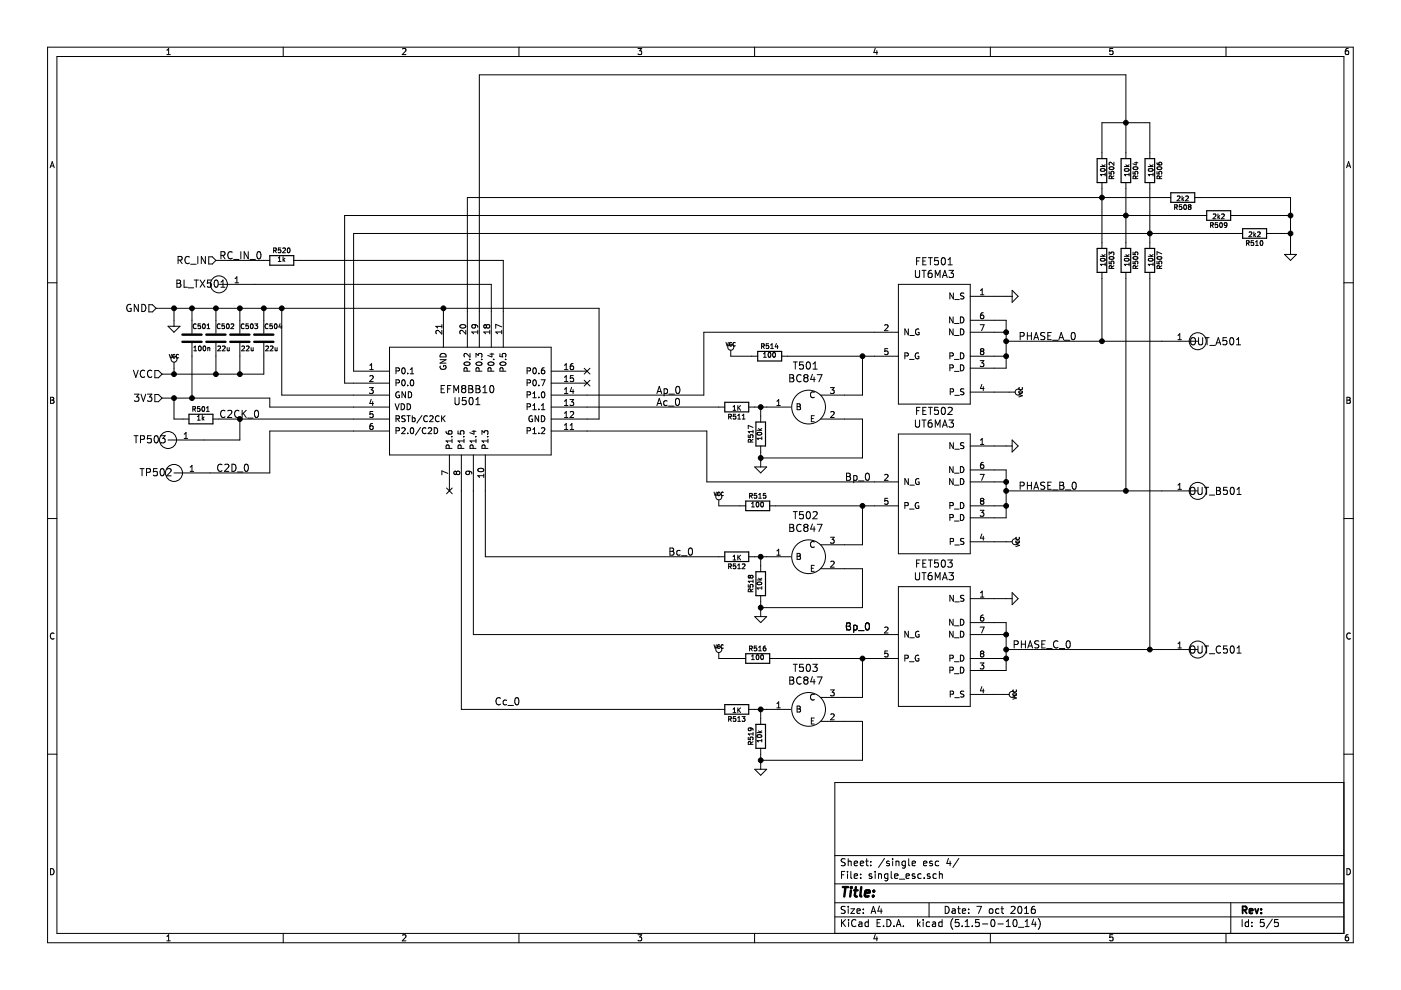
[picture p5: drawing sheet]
<svg xmlns="http://www.w3.org/2000/svg" width="297mm" height="210mm" viewBox="0 0 297 210" stroke-linecap="round" stroke-linejoin="round" font-family="sans-serif">
<path d="M.1 0h297v209.9h-297z" fill-rule="evenodd" fill="#fff" stroke="#fff" stroke-width=".21"/>
<g fill="none" stroke="#000" stroke-width=".21">
<path d="M10.1 10h276.8v189.9h-276.8zM12.1 12h272.8v185.9h-272.8zM35.4 11.6h.7M35.4 10.6l.4-.3v1.3M60 10v2M85.3 10.4l.5-.1 .3 .3-.8 1h.8M110 10v2M135.3 10.3h.8l-.5 .5 .4 .1v.5l-.2 .2-.5-.2M160 10v2M185.6 10.2l-.3 .9h.8M185.9 10.7v.9M210 10v2"/>
<path d="M235.9 10.3h-.6v.6l.6-.1v.6l-.1 .2-.5-.2M259.9 10v2M285.9 10.3h-.4l-.2 .3-.1 .7 .3 .3 .4-.2v-.6h-.4l-.3 .2M10.6 35.6l.5-1.3 .4 1.3M10.7 35.2h.7M233.3 35.3h1M233.4 35.8a.5 .5 0 0 1 .5-.1 .5 .5 0 0 1 .4 .5 .59 .59 0 0 1-1-.2zM233.6 33.6v-7.6h10.2v7.6M233.6 38.7v14M233.6 34.9l.4 .4M234.3 36.7v.6M234.3 37h-1l.3 .3"/>
<path d="M234.3 34.9l-.4 .3M235.2 36.4v.5h.4v-.5h.5v.5M235.2 35.5a.5 .5 0 0 1 .6-.2 .5 .5 0 0 1 .3 .5 .59 .59 0 0 1-.9-.2zM235.7 37.9l-.1-.5-.4-.1v.6h1M236.2 34.4v.6l-.8-.6-.2 .2v.4M236.2 37.3l-.5 .3M238.4 35.3h1M238.5 35.8a.5 .5 0 0 1 .5-.1 .5 .5 0 0 1 .3 .5 .59 .59 0 0 1-.9-.2zM238.7 33.6v-17.7h-137.1v57.7M238.7 38.7v14M238.7 34.9l.4 .4M239.4 36.7v.6"/>
<path d="M239.4 37h-1l.3 .3M239.4 34.9l-.4 .3M240.2 36.4v.5h.5v-.5h.4v.5M240.3 35.5a.5 .5 0 0 1 .6-.2 .5 .5 0 0 1 .3 .5 .59 .59 0 0 1-1-.2zM240.6 34.5h.6M240.8 37.9l-.1-.5-.4-.1-.1 .6h1M240.9 34.3v.7l-.7-.3M241.2 37.3l-.4 .3M243.5 35.3h1M243.5 35.8a.5 .5 0 0 1 .6-.1 .5 .5 0 0 1 .3 .5 .59 .59 0 0 1-.9-.2zM243.8 38.7v14M243.8 34.9l.4 .4"/>
<path d="M244.5 36.7v.6M244.5 37h-1l.2 .3M244.5 34.9l-.4 .3M245.3 34.5a.4 .4 0 0 0 .4 .5l.6-.1-.1-.5-.5 .1v.3l.2 .2M245.3 36.4v.5h.5l-.1-.5h.5v.5M245.4 35.5a.5 .5 0 0 1 .6-.2 .5 .5 0 0 1 .3 .5 .59 .59 0 0 1-1-.2zM245.8 37.9v-.5l-.4-.1-.1 .6h1M246.3 37.3l-.5 .3M285.5 35.6l.4-1.3 .5 1.3M285.6 35.2h.6M10.1 60h2M37.5 59.4h.5l.3 .3-.3 .4 .3 .1 .1 .4-.3 .3h-.6z"/>
<path d="M37.8 55.2l.7-.1 .1-.2-.1-.4-.7-.1v1.5M38.1 55.2l.5 .7M39 59.4v1.5h.7M40.1 54.5a.73 .73 0 0 0-1 .5 .73 .73 0 0 0 .8 .9l.2-.2M40.4 56h1.2M41.2 59.4h.9M41.6 59.4v1.5M41.9 54.4v1.5M42.4 59.4l1 1.5M43.4 59.4l-1 1.5M43.5 54.4v1.5l-.8-1.5v1.5M44.3 54.5h.7l.8 .7-.8 .8h-.7z"/>
<path d="M44.7 59.4h-.7v.7l.7-.1 .1 .2-.1 .5-.2 .2-.5-.2M45.6 59.5l.2-.1a.83 .83 0 0 1 .6 .6 .83 .83 0 0 1-.3 .8l-.2 .1a.84 .84 0 0 1-.3-1.4zM45.8 55.2h11.4M46.8 59.8l.5-.4v1.5M46.8 54.1h.8l.1-.2-.1-.4-.8-.1v1.5M47.2 54.1l.5 .8M49.2 53.5a.73 .73 0 0 0-1 .5 .73 .73 0 0 0 .8 .9l.2-.2M49.5 55h1.2M49.8 60h.8M49.8 59l.4-.3v1.3M51.1 53.4v1.5M52.6 53.4v1.5l-.8-1.5v1.5"/>
<path d="M53 55h1.2M54.6 53.5l.2-.1a.81 .81 0 0 1 .5 .7 .81 .81 0 0 1-.5 .8l-.3-.6zM58 53.1h.5v-.5h-.5v1M58.2 53.1l.4 .5M59 55.4h.6M59 54.7l.3-.3v1M59.5 52.6h-.5v.5l.5-.1v.5h-.5M59.9 52.6h.4l.2 .3-.6 .7h.6M60 54.4v1M60.1 55l.3 .4M60.4 54.8l-.4 .3M61 52.6h.2a.49 .49 0 0 1 .3 .5 .49 .49 0 0 1-.4 .4l-.2-.3z"/>
<path d="M62.3 55.2h44.4v18.4M194.1 57.3v1.2l.3 .3h.4l.2-.3v-1.2M194.3 55.3h.5M195.1 54.6h-.8v1.6M195.5 57.3h.8M195.7 55.3h.5M195.9 57.3v1.5M196.4 54.6h-.7v1.6h.7M196.8 54.6h.9M197.3 54.6v1.6M197.5 57.3l-.4 .1a.98 .98 0 0 0 0 1.4l.5-.1v-.7l-.5-.1-.3 .3M198.3 58.8v-1.5l.5 1.1 .5-1.1v1.5"/>
<path d="M198.9 54.6h-.7l-.1 .7h.8l.1 .2-.1 .5-.2 .2-.6-.2M199.7 54.8l.4-.2a.87 .87 0 0 1-.2 1.6l-.3-.6zM199.8 58.8l.5-1.5 .5 1.5M200 58.4h.7M201 55.1l.4-.5v1.6M201 56.2h.9M201.2 57.3h1l-.6 .6 .5 .1v.7l-.3 .1-.6-.1M233.3 54.4h1M233.4 54.9a.5 .5 0 0 1 .5-.2 .5 .5 0 0 1 .4 .5 .59 .59 0 0 1-1-.2zM233.6 57.8v14.5M233.6 54l.4 .4M234.3 55.7v.6"/>
<path d="M234.3 56.1h-1l.3 .2M234.3 54l-.4 .2M235.2 54.1v-.7l.3 .4 .2-.4 .4 .1v.6M235.2 55.4v.5l.4 .1v-.5l.5-.1v.6M235.2 54.5a.5 .5 0 0 1 .6-.2 .5 .5 0 0 1 .3 .5 .59 .59 0 0 1-.9-.1zM235.7 56.9l-.1-.5h-.4v.5h1M236.2 56.3l-.5 .4M238.4 54.4h1M238.5 54.9a.5 .5 0 0 1 .5-.2 .5 .5 0 0 1 .3 .5 .59 .59 0 0 1-.9-.2zM238.7 57.8v46.3M238.7 54l.4 .4M239.4 56.1h-1l.3 .2"/>
<path d="M239.4 55.7v.6M239.4 54l-.4 .2M240.2 55.4v.5l.5 .1v-.5l.4-.1M240.2 53.5v.5h.5v-.5h.4v.5M240.3 54.5a.5 .5 0 0 1 .6-.2 .5 .5 0 0 1 .3 .5 .59 .59 0 0 1-1-.1zM240.8 56.9l-.1-.5h-.4l-.1 .5h1M241.1 55.4l.1 .1M241.2 55.5l-.1 .5M241.2 56.3l-.4 .4M243.5 54.4h1M243.5 54.9a.5 .5 0 0 1 .6-.2 .5 .5 0 0 1 .3 .5 .59 .59 0 0 1-.9-.2zM243.8 57.8v79.9"/>
<path d="M243.8 54l.4 .4M244.5 56.1h-1l.2 .2M244.5 55.7v.6M244.5 54l-.4 .2M245.3 55.4v.5l.5 .1-.1-.5 .5-.1v.6M245.4 54.5a.5 .5 0 0 1 .6-.2 .5 .5 0 0 1 .3 .5 .59 .59 0 0 1-1-.1zM245.8 56.9v-.5h-.4l-.1 .5h1M246.3 56.3l-.5 .4M246.3 53.8l-1-.4v.7M248.2 41.9h-149.1v31.7M249 43.9h.5l.1-.4-.6-.1v1M249.3 43.9l.3 .5"/>
<path d="M249.6 41.6h.4l.2 .2-.7 .8h.7M250.5 43.4h-.4l-.1 .5 .5-.1v.5h-.5M250.6 41.6v1M250.7 42.2l.3 .4M251 41.9l-.4 .4M251.1 43.5l.1-.1a.49 .49 0 0 1 .4 .5 .49 .49 0 0 1-.5 .5l-.1-.4zM251.4 41.6h.4l.2 .2-.7 .8h.7M252.1 43.8l-.2 .2 .2 .4 .4-.2-.2-.4M252.1 43.8l-.2-.2 .2-.2 .4 .2-.2 .2M252.1 43.8h.2M253.3 41.9h20.3v12M255.8 45.7h-182.7v35.5h9.5"/>
<path d="M256.7 47.8l.4-.1 .1-.4-.5-.1v1M256.9 47.8l.3 .4M257.2 45.4h.4l.2 .2-.6 .8h.6M258.2 47.2h-.5l-.1 .5 .5-.1 .1 .5h-.6M258.2 45.4v1M258.3 46l.3 .4M258.6 45.7l-.4 .4M258.7 47.3l.1-.1a.49 .49 0 0 1 .4 .5 .49 .49 0 0 1-.5 .5l-.1-.4zM259 45.4h.4l.2 .2-.7 .8h.7M260.1 47.6l-.2 .2h-.3v-.5l.3-.1 .2 .2v.6l-.4 .2M260.9 45.7h12.7M263.5 49.5h-188.5v29.2h7.6"/>
<path d="M264.3 51.6l.5-.1v-.4l-.5-.1v1M264.5 51.6l.4 .4M264.8 49.2h.4l.2 .3-.6 .7h.6M265.8 51h-.5l-.1 .5h.5l.1 .4h-.6M265.8 49.2v1M265.9 49.8l.3 .4M266.2 51.3l.3-.3v1M266.2 52h.6M266.2 49.5l-.4 .4M266.6 49.2h.4l.2 .3-.6 .7h.6M267.3 51.1l.1-.1a.49 .49 0 0 1 .4 .5 .49 .49 0 0 1-.5 .5l-.1-.4zM268.5 49.5h5.1"/>
<path d="M272.3 53.9h2.6l-1.3 1.3zM284.9 60h2M27.7 64.6a.71 .71 0 0 0-.8 .7 .71 .71 0 0 0 .8 .7l.1-.6h-.3M28.3 78.5l.5 1.5 .5-1.5M29.3 64.5v1.6l-.8-1.6v1.6M30.1 64.5a.77 .77 0 0 1 .8 .8 .77 .77 0 0 1-.8 .8zM30.7 78.6a.73 .73 0 0 0-1 .5 .73 .73 0 0 0 .7 .9l.3-.1M31.6 64.6h.7l.8 .8-.8 .7h-.7zM32.2 78.6a.73 .73 0 0 0-1 .5 .73 .73 0 0 0 .7 .9l.3-.1M32.8 78.6h.8l.8 .7-.8 .8h-.8zM33.1 65.4h93.9v23.4h-10.1M35.6 69.2h2.6l-1.3 1.2z"/>
<path d="M35.9 75.1l.2 .8 .3-.8M36.9 65.4v3.8M36.9 76.8v2.5M37.1 75.2h-.4l-.1 .3 .1 .4 .4-.1M37.5 60.1h.5M37.8 75.2h-.3l-.1 .3 .1 .4 .3-.1M39.9 61h1.2M40.7 65.4v5.3M40.7 72.7v11.7M41.1 74.4h.6M41.1 73.6l.3-.2v1M41.6 68.7a.46 .46 0 0 0-.6 .5 .46 .46 0 0 0 .6 .4"/>
<path d="M42.2 73.4h.1a.49 .49 0 0 1 .4 .5 .49 .49 0 0 1-.5 .4l-.1-.3zM42.5 68.7h-.5v.5l.5-.1v.5h-.5M43 68.7h.2a.49 .49 0 0 1 .3 .5 .49 .49 0 0 1-.4 .4l-.2-.3zM43.1 73.4h.2a.49 .49 0 0 1 .3 .5 .49 .49 0 0 1-.4 .4l-.2-.3zM43.9 69.7h.6M43.9 68.9l.3-.2v1M44.1 73.7v.7M44.1 73.8l.3-.1 .1 .7M45.8 65.4v5.3M45.8 72.7v6.6M46.2 73.4h.4l.2 .2-.7 .8h.7M46.4 60.3h57.8v13.3"/>
<path d="M46.7 68.7a.46 .46 0 0 0-.7 .5 .46 .46 0 0 0 .7 .4M46.8 60.9h.9M47.1 73.4h.4l.2 .2-.6 .8h.6M47.6 68.7h-.5l-.1 .5 .5-.1 .1 .5h-.6M48.1 68.7h.2a.49 .49 0 0 1 .3 .5 .49 .49 0 0 1-.4 .4l-.2-.3zM48.2 73.7v.6h.4M48.6 73.7v.7M49 68.7h.4l.2 .2-.7 .8h.7M50.9 65.4v5.3M50.9 72.7v6.6M51.3 73.4h.3l.2 .2-.6 .8h.6M51.7 68.7a.46 .46 0 0 0-.6 .5 .46 .46 0 0 0 .6 .4"/>
<path d="M52.2 73.4h.4l.2 .2-.6 .8h.6M52.7 68.7h-.5l-.1 .5 .5-.1 .1 .5h-.6M53.2 68.7h.1a.49 .49 0 0 1 .4 .5 .49 .49 0 0 1-.5 .4l-.1-.3zM53.2 73.7l.1 .6h.4M53.7 73.7v.7M54 68.7h.6l-.3 .3 .3 .2v.4h-.6M55.9 65.4v5.3M55.9 72.7v6.6h-21.5M56.3 73.4h.4l.2 .2-.6 .8h.6M56.8 68.7a.46 .46 0 0 0-.6 .5 .46 .46 0 0 0 .6 .4M57.3 73.4h.4l.2 .2-.6 .8h.6M57.7 68.7h-.4l-.1 .5 .5-.1v.5h-.5"/>
<path d="M58.3 68.7h.1a.49 .49 0 0 1 .4 .5 .49 .49 0 0 1-.5 .4l-.1-.3zM58.3 73.7l.1 .6h.4M58.8 73.7v.7M59.4 68.6l-.3 .7h.7M59.6 69v.7M59.7 65.4v18.4h22.9M78.4 78.4h.7M78.4 77.5l.4-.4v1.3M78.4 79.8l.5-.2 .2 .4-.8 .9h.8M82.6 73.6h34.3v22.9h-34.3zM84 78.6l.6-.1v-.4l-.6-.1v1.3M85.3 78.1l.2-.1a.67 .67 0 0 1 .4 .6 .67 .67 0 0 1-.4 .7l-.3-.5z"/>
<path d="M86.4 79.1v.2M87 79.3h.7M87 78.3l.4-.3v1.3M93.3 76.3h1.3l-1.3 .7h1.3M93.4 77.6a.59 .59 0 0 0 .5 .7 .59 .59 0 0 0 .6-.7l-.5-.1v.3M93.5 75.1a.66 .66 0 0 1 .7-.1 .66 .66 0 0 1 .4 .7h-1.3zM93.7 68.8v.8M93.7 70v.8l-.9-.8-.4 .3 .1 .5M93.7 69.2h-1.3l.4 .4M94 65.4v8.2M97.6 68.9a.61 .61 0 0 1 .7-.1 .61 .61 0 0 1 .4 .6 .76 .76 0 0 1-1.2-.3zM98.5 76.9a.61 .61 0 0 1 .7-.2 .61 .61 0 0 1 .4 .6 .76 .76 0 0 1-1.2-.3z"/>
<path d="M98.8 70v.8l-1-.8-.3 .3 .1 .5M99 78.7l-.1-.7h-.4l-.1 .7h1.2M99.5 76.2h.1M99.6 74.9v.8l-.9-.8-.3 .3 .1 .5M100.6 68.8l.2 .3v.3l-.6 .1-.2-.4 .3-.3 .7 .1 .2 .2 .1 .3M100.9 75.7v-.8l.5 .5 .1-.4h.6l.1 .2-.1 .5M101 76.9a.61 .61 0 0 1 .7-.2 .61 .61 0 0 1 .4 .6 .76 .76 0 0 1-1.2-.3zM101.3 70v.8M101.3 70.4h-1.3l.4 .4M101.6 78.7l-.1-.7h-.5l-.1 .7h1.3M102.1 76.2h.1M103.1 69.1l-.2-.3-.3 .3 .1 .4h.3l.1-.2"/>
<path d="M103.1 69.1l.3-.3h.2l.2 .3v.3l-.2 .2-.4-.1-.1-.2M103.1 69.1v.2M103.6 76.9a.61 .61 0 0 1 .7-.2 .61 .61 0 0 1 .4 .6 .76 .76 0 0 1-1.2-.3zM103.8 70.4h-1.2l.3 .4M103.8 70v.8M103.9 75.1h.8M104.1 78.7l-.1-.7h-.4l-.1 .7h1.2M104.3 74.9v.8l-.9-.3M104.6 76.2h.1M106 75v.6l.6 .1-.1-.2 .1-.5h.5l.2 .2-.2 .5M106.1 76.9a.61 .61 0 0 1 .7-.2 .61 .61 0 0 1 .4 .6 .76 .76 0 0 1-1.2-.3zM106.4 70v.8"/>
<path d="M106.4 70.4h-1.3l.4 .4M106.4 69.3l-1.3-.5v.8M106.7 78.7l-.1-.7h-.5l-.1 .7h1.3M107.1 76.2h.2M111.8 78.6l.6-.1v-.4l-.6-.1v1.3M113.1 78.1l.2-.1a.67 .67 0 0 1 .4 .6 .67 .67 0 0 1-.4 .7l-.3-.5zM114.2 79.1v.2M115.4 78h-.2a.79 .79 0 0 0-.2 1.3l.5-.2v-.5l-.5-.1-.2 .2M116.9 78.7h7.6M119.7 78.4h.7M119.7 77.5l.4-.4v1.3M119.7 80l.4-.4v1.3"/>
<path d="M121.5 77.1l-.4 .1-.2 .5v.5l.6 .1 .1-.2-.1-.4-.4-.1-.2 .2M121.6 79.6h-.7v.6l.5-.1 .2 .3v.3l-.2 .2-.5-.1M123.9 78.1l1.2 1.2M125.1 78.1l-1.2 1.2M153.9 72.6l.3 .8 .2-.8M154.9 74.3v1.2h5.7M155.1 72.7h-.3l-.2 .2 .2 .4h.3M155.9 72.7h-.4l-.1 .2 .1 .4h.4M161.5 73.4h.4l.1-.4-.5-.1v1M161.7 73.4l.3 .5M161.9 75.8h.6M161.9 75l.3-.3v1.1"/>
<path d="M163 72.9h-.5l-.1 .5 .5-.1 .1 .5h-.6M163 74.8l.1-.1a.49 .49 0 0 1 .4 .6 .49 .49 0 0 1-.5 .4l-.1-.4zM163.4 73.9h.6M163.4 73.2l.3-.3v1M163.9 74.8l.2-.1a.49 .49 0 0 1 .3 .6 .49 .49 0 0 1-.4 .4l-.2-.4zM164.6 72.8l-.2 .7h.6M164.8 73.2v.7M165.7 75.5h24.8M167.5 79.4h.5l.3 .3-.1 .3-.2 .1 .3 .3v.4l-.3 .2h-.5zM168.2 76.7h.9M168.6 76.7v1.6M169.8 79.6a.7 .7 0 0 0-.9 .6 .7 .7 0 0 0 .9 .7v-.1"/>
<path d="M170.3 76.7h-.7l-.1 .8 .7-.1 .1 .7-.2 .2-.6-.2M171.1 76.9l.2-.2a.81 .81 0 0 1 .5 .8 .81 .81 0 0 1-.5 .8l-.2-.2-.2-.4zM172.3 79.4l-.4 1h.9M172.4 78.3h.9M172.4 77.2l.4-.5v1.6M172.6 79.9v1.1M173.3 79.4h1l-.7 1.6M182.9 75.5v8.3h-8.9M187.6 69l.4-.2 .3 .4-.8 .9h.8M188.2 73.9h-.6v.6l.4-.1 .3 .3v.3l-.3 .2-.4-.1M190.5 70.4h-41.3v13.4h-32.3M190.5 60.3h15.2v25.4h-15.2z"/>
<path d="M191.8 75.5l.7-.1v-.5l-.7-.1v1.3M192.6 69.7v1.3l-.8-1.3v1.3M192.8 76.2h1M192.9 71.1h1M194.8 74.9a.57 .57 0 0 0-.8 .6 .57 .57 0 0 0 .8 .5v-.5h-.2M194.8 69.8a.59 .59 0 0 0-.7 .6 .59 .59 0 0 0 .7 .6l.1-.5h-.3M201.4 75.5l.7-.1v-.5l-.7-.1v1.3M201.4 78l.7-.1v-.4l-.7-.1v1.2M202.1 67.2v1.3l-.8-1.3v1.3M202.1 69.7v1.3l-.8-1.3v1.3M202.1 62.1v1.3l-.7-1.3v1.3M202.4 76.2h.9"/>
<path d="M202.4 71.1h.9M202.4 78.7h.9M202.4 68.6h.9M202.4 63.5h1M203.6 67.2a.64 .64 0 0 1 .8 .6 .64 .64 0 0 1-.8 .7zM203.6 69.7a.64 .64 0 0 1 .8 .7 .64 .64 0 0 1-.8 .6zM203.6 74.8a.64 .64 0 0 1 .8 .6 .64 .64 0 0 1-.8 .7zM203.6 77.4a.64 .64 0 0 1 .8 .6 .64 .64 0 0 1-.8 .6zM204.4 62.2l-.5-.1-.3 .3 .2 .3 .5 .2v.4h-.7M205.7 62.8h8.9M205.7 70.4h7.6M205.7 67.9h7.6v10.2h-7.6"/>
<path d="M205.7 75.5h7.6M207.8 68.8h.9l-.6 1.3M207.8 76.5h.8l-.4 .4 .3 .2 .1 .4-.3 .2-.5-.1M207.9 62.5h.7M207.9 61.6l.3-.4v1.3M208.1 74.5l-.2-.3 .2-.3h.2l.3 .3-.3 .3M208.1 74.5l-.2 .2v.3l.2 .2 .4-.1 .1-.1v-.3l-.3-.2M208.1 74.5h.2M208.5 66.3h-.3a.79 .79 0 0 0-.1 1.3l.4-.1 .1-.5-.3-.2h-.2l-.2 .2M213.3 72.3h40.6M214.6 61.6l1.3 1.2-1.3 1.3zM216.3 71.3l.7-.1 .2-.2-.1-.4-.8-.1v1.5"/>
<path d="M217.8 70.5v1.5M217.8 71.2h.9M218.7 70.5v1.5M219.2 72l.5-1.5 .5 1.5M219.3 71.6h.8M221.5 70.6l-.6-.1-.2 .1v.5l.7 .3 .1 .3-.3 .3-.6-.1M222.2 71.2h.5M222.9 70.5h-.7v1.5h.7M223.2 72.1h1.1M224.5 72l.5-1.5 .5 1.5M224.6 71.6h.8M225.6 72.1h1.2"/>
<path d="M227.2 70.6l.3-.1a.81 .81 0 0 1 .5 .8 .81 .81 0 0 1-.5 .7l-.3-.1-.1-.5zM249.8 72h.7M249.8 71.1l.3-.4v1.3M252.5 71.8l.3-.2a.53 .53 0 0 1 .7 .5v.5a.51 .51 0 0 1-.8 .4 1.14 1.14 0 0 1-.2-1.2zM254.1 71.6v1.2l.3 .3h.3l.3-.3v-1.2M255.5 71.6h.9M255.9 71.6v1.5M256.5 73.2h1.2M257.8 73.1l.5-1.5 .5 1.5M258 72.7h.7M260.1 71.6h-.8v.7l.7-.1 .1 .3v.5l-.3 .1-.5-.1M260.8 71.7l.3-.1a.81 .81 0 0 1 .5 .7 .81 .81 0 0 1-.5 .8l-.3-.1-.1-.5z"/>
<path d="M262.2 73.1h.8M262.2 72l.4-.4v1.5M10.7 84.2h.5l.2 .3-.2 .3 .3 .3-.3 .4h-.5zM10.7 84.8h.5M28.4 92.4h.9M28.5 83.6h1l-.6 .6 .5 .1v.6l-.2 .2-.7-.2M28.8 92.4v1.5M29.7 99.4h.8M29.8 93.2l.7-.1 .1-.2v-.4l-.8-.1v1.5M29.9 83.6l.5 1.5 .5-1.5M30.1 99.4v1.5M31.3 83.6h.9l-.5 .6 .4 .1v.6l-.2 .2-.6-.2"/>
<path d="M32 92.4h-.7l-.1 .7 .8-.1v.7l-.2 .2-.6-.2M32.8 83.6h.8l.8 .8-.8 .8h-.8zM32.8 92.5l.3-.1a.81 .81 0 0 1 .5 .7 .81 .81 0 0 1-.5 .8l-.3-.2-.1-.4zM33.3 99.4h-.7l-.1 .7 .7-.1 .1 .7-.2 .2-.6-.2M34.1 92.4h.9l-.5 .6 .4 .1v.6l-.2 .2-.6-.2M34.1 99.5l.2-.1a.81 .81 0 0 1 .6 .7 .81 .81 0 0 1-.6 .8l-.2-.2-.2-.4zM34.4 84.4h22.8v1.9h25.4M35.4 99.5l.6-.1 .2 .1 .1 .3-1 1.1h1M36.9 84.4v4.4h3.2M39.1 93h.7M39.1 92l.3-.3v1.3M40.3 99.9h.8"/>
<path d="M40.3 99l.4-.3v1.2M40.9 86.7h.5v-.4l-.5-.1v1M41.1 86.7l.4 .5M41.9 88.3l.2-.2v1M41.9 89.1h.6M42.4 86.2h-.5l-.1 .5 .5-.1 .1 .5h-.6M42.9 88.1v1M42.9 86.3l.2-.1a.49 .49 0 0 1 .3 .5 .49 .49 0 0 1-.4 .5l-.2-.4zM43 88.7l.3 .4M43.3 88.4l-.4 .4M43.8 87.2h.6M43.8 86.5l.3-.3v1"/>
<path d="M45.1 88.8h37.5M47.1 98.5a.73 .73 0 0 0-1 .6 .73 .73 0 0 0 .7 .8l.3-.1M47.7 98.5l.5-.1 .3 .5-.9 1h.9M47.7 87.1a.73 .73 0 0 0-1 .6 .73 .73 0 0 0 .7 .8l.3-.1M48.3 87.1l.6-.1 .3 .4-1 1.1h1M49.2 98.4a.77 .77 0 0 1 .9 .8 .77 .77 0 0 1-.9 .7zM50.7 87.1a.7 .7 0 0 0-1 .6 .7 .7 0 0 0 .9 .7h.1M50.9 88.8v4.5h-15.3M51.3 87v1.5M51.6 87.6l.6 .9M51.9 98.5l.3-.1a.81 .81 0 0 1 .5 .8 .81 .81 0 0 1-.5 .7l-.4-.5zM52.2 87l-.9 .9"/>
<path d="M52.5 88.6h1.1M54.1 87.1l.2-.1a.81 .81 0 0 1 .5 .8 .81 .81 0 0 1-.5 .7l-.3-.6zM78.3 82.2h.8l-.4 .5 .4 .1v.4l-.2 .2-.6-.1M78.5 90.4l-.1 .1M78.5 90.3v.1M78.7 84.7l-.3 .8h.8M79 89.8h-.2a.79 .79 0 0 0-.1 1.3l.3-.1 .1-.5-.2-.2h-.4M79 85.1v.9M79.1 87.3h-.6l-.1 .6 .5-.2 .2 .3v.3l-.2 .2-.5-.1M82.6 91.4h-25.4v8.9h-20.3M83.8 85.6l.4 1.3 .4-1.3M84 81.2l.6-.1v-.4l-.6-.2v1.3"/>
<path d="M84 88.8l.6-.1v-.4l-.6-.2v1.3M84 91.3l.6-.1v-.4l-.6-.1v1.2M84.3 88.8l.4 .6M84.6 83.1a.57 .57 0 0 0-.7 .6 .57 .57 0 0 0 .8 .5v-.4h-.3M85.1 85.6a.64 .64 0 0 1 .7 .6 .64 .64 0 0 1-.7 .7zM85.2 90.8l.5-.1 .2 .3-.8 .9h.8M85.3 80.7l.2-.2a.67 .67 0 0 1 .4 .7 .67 .67 0 0 1-.4 .6l-.3-.5zM85.9 88.2l-.5-.1-.2 .2v.3l.6 .3 .1 .3-.2 .2h-.5M86 83.1v1.2l-.8-1.2v1.2M86.3 88.1h.7M86.3 85.6a.64 .64 0 0 1 .8 .6 .64 .64 0 0 1-.8 .7zM86.4 81.7v.1"/>
<path d="M86.4 91.8v.1M86.6 83.1a.64 .64 0 0 1 .7 .6 .64 .64 0 0 1-.7 .6zM86.6 88.1v1.3M87.1 80.7l.2-.2a.67 .67 0 0 1 .4 .7 .67 .67 0 0 1-.4 .6l-.3-.5zM87.1 90.8l.2-.1a.67 .67 0 0 1 .4 .6 .67 .67 0 0 1-.4 .6l-.3-.4zM87.4 88.6h.4l.2 .2-.1 .6h-.5M87.4 88.1v1.3M89.2 90.6l-1.1 1.7M89.5 88.1l-1.1 1.6M90.3 90.8a.56 .56 0 0 0-.8 .5 .56 .56 0 0 0 .8 .5M90.6 88.3a.56 .56 0 0 0-.8 .5 .56 .56 0 0 0 .8 .5M90.8 90.8l.5-.1 .2 .3-.8 .9h.8"/>
<path d="M91.1 88.3l.5-.2 .2 .4-.8 .9h.8M92.1 90.7a.64 .64 0 0 1 .7 .6 .64 .64 0 0 1-.7 .6zM93.1 88.3a.56 .56 0 0 0-.8 .5 .56 .56 0 0 0 .8 .5M93.5 82.5h.5M93.6 88.1v1.3M93.8 88.7l.6 .7M94.3 81.7h-.8v1.6h.8M94.4 88.1l-.8 .8M94.6 91.4v.3a.79 .79 0 0 0 1.2 .1l-.1-.4h-.5l-.1 .4 .2 .2M94.9 82.5h.5M95.2 95.1l-.1-.7h-.4l-.1 .7h1.2M95.3 96.5v7.6"/>
<path d="M95.6 81.7h-.7v1.6M95.7 92.6h.1M95.8 93.5h-1.2l.3 .4M95.8 93.1v.8M96.2 83.3v-1.6l.5 1.1 .5-1.1v1.6M96.5 84.3v1.2l.3 .3h.3l.2-.3v-1.2M97.1 91.4v.6h.6l-.1-.2 .1-.4h.6l.1 .2-.1 .4M97.8 95.1l-.1-.7h-.5l-.1 .7h1.3M97.8 96.5v53.9h55.9M98.2 82.4l-.3-.3 .3-.4h.3l.3 .3-.3 .4M98.2 82.4l-.3 .3v.4l.3 .2 .4-.1 .2-.2-.1-.5-.2-.1M98.2 82.4h.3"/>
<path d="M98.3 92.6h.1M98.4 93.5h-1.3l.4 .4M98.4 93.1v.8M98.8 84.3h-.7l-.1 .7 .7-.1 .2 .2-.1 .6-.2 .1-.6-.1M99.3 99.9l.2 .2v.4l-.2 .1h-.4l-.1-.5 .2-.2 .9 .2 .1 .4M99.4 81.7h.5l.3 .3-.1 .3-.2 .2 .3 .1 .1 .4-.3 .3h-.6zM99.4 82.5h.5M99.6 84.4l.2-.1a.81 .81 0 0 1 .5 .7 .81 .81 0 0 1-.5 .8l-.4-.6zM100.1 91.4h.8M100.3 95.1l-.1-.7h-.4l-.2 .7h1.3M100.4 96.5v38h90.1M100.5 91.3v.7l-.9-.3"/>
<path d="M100.8 92.6h.1M100.9 85.8h.9M100.9 84.7l.4-.4v1.5M100.9 93.5h-1.3l.4 .4M100.9 81.7h.5l.3 .3v.3l-.3 .2 .3 .1 .1 .4-.3 .3h-.6zM100.9 93.1v.8M100.9 82.5h.5M101.4 99.4a.61 .61 0 0 1 .7-.2 .61 .61 0 0 1 .4 .6 .76 .76 0 0 1-1.2-.2zM102.2 92.1v-.8l.5 .4 .1-.3h.5l.2 .2-.2 .5M102.4 82.2l.4-.5v1.6M102.4 83.3h.9M102.8 95.1l-.1-.7h-.4l-.1 .7h1.3"/>
<path d="M102.9 96.5v21.5h50.8M103.3 92.6h.2M103.5 93.5h-1.3l.3 .4M103.5 93.1v.8M104 81.9l.2-.2a.81 .81 0 0 1 .5 .8 .81 .81 0 0 1-.5 .8l-.2-.2-.2-.4zM111.8 81.2l.6-.1v-.4l-.6-.2v1.3M111.8 83.7l.6-.1v-.4l-.6-.1v1.2M111.8 86.3l.6-.1v-.5l-.6-.1v1.3M111.8 91.3l.6-.1v-.4l-.6-.1v1.2M112.8 88.2a.59 .59 0 0 0-.7 .6 .59 .59 0 0 0 .7 .6l.1-.5h-.2M113 84.3h.7M113 86.9h.7"/>
<path d="M113 91.9h.7M113 91l.3-.3v1.2M113 83.4l.3-.3v1.2M113 86l.3-.4v1.3M113.2 80.6l.1-.1a.67 .67 0 0 1 .4 .7 .67 .67 0 0 1-.4 .6 .83 .83 0 0 1-.1-1.2zM114.2 88.1v1.3l-.7-1.3v1.3M114.2 81.7v.1M114.2 91.8v.1M114.2 84.2v.1M114.2 86.7v.2M114.7 80.5h.9l-.6 1.3M114.8 86.9h.7"/>
<path d="M114.8 88.1a.64 .64 0 0 1 .7 .7 .64 .64 0 0 1-.7 .6zM114.8 90.8l.5-.1 .2 .3-.8 .9h.8M114.8 86l.4-.4v1.3M114.9 83.2l.2-.1a.67 .67 0 0 1 .4 .6 .67 .67 0 0 1-.4 .6l-.3-.5zM116.9 81.2h7.6M116.9 86.3h36.8M116.9 91.4h33v10.8h40.6M119.7 80.9h.7M119.7 83.4h.7M119.7 88.5h.7M119.7 91.1h.7M119.7 82.5l.4-.3v1.2"/>
<path d="M119.7 85.1l.4-.4v1.3M119.7 87.6l.4-.3v1.2M119.7 90.1l.4-.3v1.3M119.7 86h.7M120.8 84.7h.8l-.4 .5 .4 .1v.5l-.2 .2-.6-.1M120.9 87.4l.5-.1 .2 .3-.8 .9h.8M120.9 91.1h.7M120.9 90.1l.4-.3v1.3M121.2 82.1l-.3 .9h.8M121.5 82.6v.8M123.9 80.6l1.2 1.2M125.1 80.6l-1.2 1.2"/>
<path d="M139.3 86l.5-1.5 .5 1.5M139.3 83.4l.5-1.5 .5 1.5M139.4 85.5h.8M139.4 83h.8M140.8 82.5l.4-.1 .3 .3-.1 .7h-.6M140.8 82.4v1.6M141.5 85h-.5l-.3 .2 .2 .7h.6M141.7 86.1h1.2M141.8 83.6h1.2M143.3 84.6l.3-.1a.81 .81 0 0 1 .5 .7 .81 .81 0 0 1-.5 .8l-.3-.2-.1-.4zM143.4 82l.2-.1a.81 .81 0 0 1 .6 .8 .81 .81 0 0 1-.6 .7l-.2-.1-.1-.4zM154.5 88.4l.5-.1v-.4l-.5-.1v1"/>
<path d="M154.7 88.4l.4 .4M155.4 86.3l.3-.3v1M155.4 87h.6M156 87.8h-.5l-.1 .5h.5l.1 .4h-.6M156.4 88.8h.6M156.4 88.1l.3-.3v1M156.4 86v1M156.6 86.4l.4 .6M157 86l-.6 .5M157.4 88.8h.6M157.4 88.1l.3-.3v1M158.6 92.2v.5l.5 .1v-.5l.5-.1v.6"/>
<path d="M158.7 86.3h8.9M159.2 93.7l-.1-.5h-.4l-.1 .5h1.1M159.7 91.2v.6M159.7 90.6l-1.1-.4v.7M159.7 93.1l-.5 .4M159.7 91.5h-1.1l.3 .3M160 99h2.6l-1.3 1.3zM160.5 91.2h1M160.6 91.8a.5 .5 0 0 1 .5-.2 .5 .5 0 0 1 .4 .5 .59 .59 0 0 1-1-.2zM160.8 90.9l.4 .3M161.3 86.3v3.2M161.3 94.6v4.4"/>
<path d="M161.5 92.9h-1l.3 .3M161.5 92.6v.6M161.5 90.9l-.4 .2M164.7 86h.7M164.7 85.1l.4-.4v1.3M167.5 80.1h.5M169 85.6h.4l.3 .3-.3 .3 .3 .2-.1 .4-.6 .1zM169 86.2h.4M170.7 80.1l-.3-.3 .3-.4h.3l.3 .3-.3 .4M170.7 80.1l-.3 .3 .1 .4 .2 .2 .5-.1 .1-.2-.1-.5-.2-.1M170.7 80.1h.3M172 88.7h.5"/>
<path d="M172.6 83.2a.56 .56 0 0 0-.8 .5 .56 .56 0 0 0 .8 .5M172.6 88.1h-.6v1.3h.6M174 88.8h8.9v8.3h-21.6M176.1 82.2h.8l-.5 .5 .4 .1 .1 .4-.3 .2-.5-.1M176.1 87.4l.5-.1 .3 .3-.8 .9h.8M190.5 92h15.2v25.4h-15.2zM194.1 89.1v1.2l.3 .3 .4-.1 .2-.2v-1.2M194.3 87.1h.5M195.1 86.4h-.8v1.5M195.5 89.1h.8M195.7 87.1h.5M195.9 89.1v1.5"/>
<path d="M196.4 86.4h-.7v1.5h.7M196.8 86.4h.9M197.3 86.4v1.5M197.5 89.1h-.4a.98 .98 0 0 0 0 1.5l.5-.2v-.6l-.5-.2-.3 .3M198.3 90.6v-1.5l.5 1 .5-1v1.5M198.9 86.4h-.7l-.1 .7 .8-.1 .1 .2-.1 .5-.2 .2-.6-.2M199.7 86.5l.4-.1a.87 .87 0 0 1-.2 1.5l-.3-.6zM199.8 90.6l.5-1.5 .5 1.5M200 90.1h.7M201 86.5l.6-.1 .2 .1 .1 .3-1 1.1h1M201.2 89.1h1l-.6 .5 .5 .2v.6l-.3 .2-.6-.2M201.5 83.1l.6-.1v-.4l-.6-.2v1.3"/>
<path d="M202.1 98.9v1.3l-.8-1.3v1.3M202.1 93.9v1.2l-.7-1.2v1.2M202.4 83.8h1M202.4 95.2h1M203.6 98.9a.64 .64 0 0 1 .8 .7 .64 .64 0 0 1-.8 .6zM204.4 93.9h-.5l-.3 .2 .2 .3 .5 .2v.4l-.7 .1M204.4 82.5l-.5-.1-.3 .3 .2 .3 .5 .2v.4h-.7M205.7 83.1h9.5M205.7 94.6h8.9M205.7 99.6h7.6v10.2h-7.6M207.9 93.3l.3-.3v1.2M207.9 94.2h.7"/>
<path d="M208.2 81.5l-.3 .9h.8M208.5 98h-.3a.79 .79 0 0 0-.1 1.3h.4l.1-.5-.3-.3h-.2l-.2 .3M208.5 82v.8M214.6 93.3l1.3 1.3-1.3 1.2zM216 83.6l.8 .3-.8 .3M216.1 82.2a.34 .34 0 0 0 .3 .5 .34 .34 0 0 0 .3-.5M216.1 82.9a.34 .34 0 0 0 .3 .5 .34 .34 0 0 0 .3-.5M285.6 84.2h.4l.3 .3-.3 .3 .3 .3-.2 .4h-.5zM285.6 84.8h.4M10.1 109.9h2M31.1 100.1h.7l.1-.2-.1-.4-.7-.1v1.5M50.3 100.1h1.2"/>
<path d="M94.7 103.5l1.2 1.2M95 100.4l-1.3-.6v.9M95.9 103.5l-1.2 1.2M96.8 100.1l.2-.2h.3l.2 .2-.1 .4-.1 .1h-.3l-.2-.2M96.8 100.1l-.3-.2-.3 .2v.3l.3 .2 .3-.2M96.8 100.1v.3M102.6 100.9h-1.3l.4 .3M102.6 100.5v.7M142 116.2h.5l.3 .3-.3 .4 .3 .2 .1 .3-.3 .3h-.6zM142 116.9h.5M144.2 116.8l-.4-.1-.3 .3 .1 .6h.6M144.5 117.8h1.2"/>
<path d="M146.1 116.3l.4-.1a.87 .87 0 0 1-.2 1.5l-.3-.6zM151.4 104.3l.2 .8 .3-.8M152.4 106v1.3h5.7M152.6 104.4h-.4l-.1 .3 .1 .4 .4-.1M153.3 104.4h-.3l-.1 .3 .1 .4 .3-.1M155.4 118l.3-.3v1M155.4 118.7h.6M156 119.6h-.5l-.1 .4h.5l.1 .5h-.6M156.4 119.8l.3-.2v1M156.4 117.7v1M156.6 118.1l.4 .6M157 117.7l-.6 .6"/>
<path d="M157.4 119.6h.4l.2 .2-.7 .8h.7M158.7 118h8.9M158.9 105.1h.5l.1-.4-.6-.1v1M159.2 105.1l.3 .5M159.4 106.7l.2-.2v1M159.4 107.5h.5M160.4 106.5h.2a.49 .49 0 0 1 .3 .5 .49 .49 0 0 1-.4 .4l-.2-.3zM160.4 104.6h-.5v.5l.5-.1v.5h-.5M160.9 104.9l.3-.3v1M160.9 105.6h.5M161.3 118v3.2M161.4 106.5h.1a.49 .49 0 0 1 .4 .5 .49 .49 0 0 1-.5 .4l-.1-.3z"/>
<path d="M162.3 104.6h-.4l-.1 .5 .5-.1v.5h-.5M163.2 107.3h27.3M164.7 116.8l.4-.4v1.3M164.7 117.7h.7M167.5 111.2h.5l.3 .2-.1 .3-.2 .2 .3 .3v.3l-.3 .2h-.5zM167.5 111.9h.5M168.2 108.5h.9M168.6 108.5v1.5M169 117.3h.4l.3 .3-.3 .3 .3 .3-.1 .4h-.6zM169 117.9h.4M169.8 111.3a.7 .7 0 0 0-.9 .6 .7 .7 0 0 0 .9 .7v-.1M170.3 108.5h-.7l-.1 .7 .7-.1 .1 .7-.2 .2-.6-.2"/>
<path d="M170.7 111.8l-.3-.3 .3-.3h.3l.3 .2-.3 .4M170.7 111.8l-.3 .3 .1 .4 .2 .2 .5-.1 .1-.2-.1-.4-.2-.2M170.7 111.8h.3M171.1 108.6l.2-.1a.81 .81 0 0 1 .5 .7 .81 .81 0 0 1-.5 .8l-.2-.2-.2-.4zM172.3 111.1l-.4 1.1h.9M172.4 108.6l.6-.1 .2 .1 .1 .3-1 1.1h1M172.6 111.7v1M172.6 114.9a.56 .56 0 0 0-.8 .5 .56 .56 0 0 0 .8 .5M172.6 119.9h-.6v1.2h.6M173.3 111.2h1l-.7 1.5M176.1 113.9h.8l-.5 .5 .4 .1 .1 .4-.3 .3-.5-.2M176.1 119.1l.5-.1 .3 .3-.8 1h.8"/>
<path d="M179.5 100.3h.5l.3 .3-.3 .4 .3 .2v.3l-.2 .3h-.6zM179.5 101h.5M181 100.9l.4-.1 .3 .3-.1 .7h-.6M181 100.8v1.6M182 102h1.2M182.9 107.3v8.2h-8.9M183.6 100.5l.2-.2a.83 .83 0 0 1 .6 .7 .83 .83 0 0 1-.3 .8h-.1a.84 .84 0 0 1-.4-1.3zM187.6 100.7l.4-.1 .3 .3-.8 .9h.8M188.2 105.7h-.6v.6l.4-.2 .3 .3v.3l-.3 .2-.4-.1M191.8 107.2l.7-.1v-.4l-.7-.2v1.3M192.6 101.5v1.2l-.8-1.2v1.2M192.8 107.9h1"/>
<path d="M192.9 102.9h1M194.3 119.4h.5M194.8 106.6a.57 .57 0 0 0-.8 .6 .57 .57 0 0 0 .8 .5v-.4h-.2M194.8 101.5a.59 .59 0 0 0-.7 .6 .59 .59 0 0 0 .7 .6l.1-.5h-.3M195.1 118.7h-.8v1.6M195.7 119.4h.5M196.4 118.7h-.7v1.6h.7M196.8 118.7h.9M197.3 118.7v1.6M198.9 118.7h-.7l-.1 .7h.8l.1 .2-.1 .5-.2 .2-.6-.2M199.7 118.9l.4-.2a.87 .87 0 0 1-.2 1.6l-.3-.6zM200.9 118.7h1l-.5 .6 .4 .1v.7l-.2 .2-.7-.2"/>
<path d="M201.4 107.2l.7-.1v-.4l-.7-.2v1.3M201.4 109.7l.7-.1v-.4l-.7-.1v1.3M201.5 114.8h.6v-.5l-.6-.1v1.2M202.1 101.5v1.2l-.8-1.2v1.2M202.4 102.9h.9M202.4 110.5h.9M202.4 107.9h.9M202.4 100.3h.9M202.4 115.6h1M203.6 101.5a.64 .64 0 0 1 .8 .6 .64 .64 0 0 1-.8 .6zM203.6 106.5a.64 .64 0 0 1 .8 .7 .64 .64 0 0 1-.8 .6zM203.6 109.1a.64 .64 0 0 1 .8 .6 .64 .64 0 0 1-.8 .7z"/>
<path d="M204.4 114.2h-.5l-.3 .2 .2 .3 .5 .2v.4l-.7 .1M205.7 107.3h7.6M205.7 114.9h8.9M205.7 102.2h7.6M207.8 100.6h.9l-.6 1.2M207.8 108.2h.8l-.4 .5 .3 .1 .1 .4-.3 .3-.5-.2M208.1 106.2l-.2-.2 .2-.3h.2l.3 .2-.3 .3M208.1 106.2l-.2 .2v.3l.2 .2h.4l.1-.2v-.3l-.3-.2M208.1 106.2h.2M208.2 113.2l-.3 .9h.8M208.5 113.7v.8M213.3 104.1h40.6"/>
<path d="M215.4 115.4l.7 .2-.7 .3M215.5 114.7a.34 .34 0 0 0 .3 .5 .34 .34 0 0 0 .3-.5M215.5 113.9a.34 .34 0 0 0 .3 .5 .34 .34 0 0 0 .3-.5M216.3 103l.7-.1 .2-.2-.1-.3-.8-.2v1.6M217.8 102.2v1.6M217.8 102.9h.9M218.7 102.2v1.6M219.2 103.8l.5-1.6 .5 1.6M219.3 103.3h.8M221.5 102.3l-.6-.1-.2 .2v.4l.7 .3 .1 .3-.3 .4-.6-.1M222.2 102.9h.5M222.9 102.2h-.7v1.6h.7"/>
<path d="M223.2 103.9h1.1M224.7 102.2h.5l.3 .3-.1 .3-.2 .1 .3 .2 .1 .3-.3 .4h-.6zM224.7 102.9h.5M225.9 103.9h1.1M227.5 102.4l.3-.2a.87 .87 0 0 1-.1 1.6l-.4-.6zM249.8 102.8l.3-.3v1.3M249.8 103.8h.7M252.4 103.5l.3-.2a.53 .53 0 0 1 .7 .5v.5a.51 .51 0 0 1-.6 .6 .51 .51 0 0 1-.5-.6zM254 103.3v1.2l.3 .3h.4l.2-.3v-1.2M255.4 103.3h.9M255.8 103.3v1.5M256.4 105h1.1"/>
<path d="M257.9 103.3h.5l.3 .3-.3 .4 .3 .2 .1 .3-.3 .3h-.6zM257.9 104h.5M260.2 103.3h-.8v.7h.7l.1 .2v.5l-.2 .1-.6-.1M261 103.4l.2-.1a.83 .83 0 0 1 .6 .6 .83 .83 0 0 1-.3 .9h-.2a.84 .84 0 0 1-.3-1.4zM262.3 104.8h.8M262.3 103.8l.4-.5v1.5M284.9 109.9h2M11.5 134.3a.58 .58 0 0 0-.8 .5 .58 .58 0 0 0 .8 .6M151.4 136.7l.2 .8 .3-.8M152.4 138.4v1.2h5.7M152.6 136.8h-.4l-.1 .2 .1 .4h.4M153.3 136.8h-.3l-.1 .2 .1 .4h.3"/>
<path d="M154.5 120.1l.5-.1v-.4h-.5v1M154.7 120.1l.4 .5M156.4 120.6h.6M158.6 124v.4l.5 .1v-.5h.5v.5M158.9 137.5h.5l.1-.4-.6-.1v1M159.1 122.2l.2-.2 .4 .2-.2 .4-.4-.2M159.1 122.2l-.2-.2-.3 .2 .2 .4 .3-.2M159.1 122.2v.2M159.2 137.5l.3 .5M159.2 125.5l-.1-.5-.4-.1-.1 .6h1.1M159.4 139.8h.5M159.4 139.1l.2-.3v1"/>
<path d="M159.7 122.9v.6M159.7 124.9l-.5 .3M159.7 123.2h-1.1l.3 .3M160 130.7h2.6l-1.3 1.3zM160.4 137h-.5v.5l.5-.1v.5h-.5M160.4 138.9l.2-.1a.49 .49 0 0 1 .3 .6 .49 .49 0 0 1-.4 .4l-.2-.4zM160.4 139.7l.1 .1M160.5 123h1M160.6 123.5a.5 .5 0 0 1 .5-.2 .5 .5 0 0 1 .4 .5 .59 .59 0 0 1-1-.1zM160.8 122.6l.4 .4M160.9 138h.5M160.9 137.3l.3-.3v1"/>
<path d="M161.3 126.3v4.4M161.4 138.9l.1-.1a.49 .49 0 0 1 .4 .6 .49 .49 0 0 1-.5 .4l-.1-.4zM161.5 124.4v.5M161.5 124.7h-1l.3 .2M161.5 122.6l-.4 .3M162.3 137a.4 .4 0 0 0-.5 .4l.1 .5h.4v-.5h-.3l-.2 .1M163.2 139.6h27.3M172 120.5h.5M174 120.6h8.9v8.2h-21.6M179.5 132.8h.5M179.9 132.1a.82 .82 0 0 0-.5 .7 .82 .82 0 0 0 .5 .8M180 132.1l.3 .2-.3 .5"/>
<path d="M180 132.8l.3 .3-.2 .5M180.3 132.2l-.8-.1v1.5h.6M180.3 133.4l-.2 .2M181 132.6h.4l.3 .2-.1 .7h-.6M181 132.6v1.5M182 133.7h1.2M182.9 139.6v8.3h-8.9M183.6 132.2l.2-.1a.83 .83 0 0 1 .6 .6 .83 .83 0 0 1-.3 .8l-.1 .1a.84 .84 0 0 1-.4-1.4zM187.6 133.1l.4-.2 .3 .4-.8 .9h.8M188.2 138h-.6v.6l.4-.1 .3 .3v.3l-.3 .2-.4-.1M190.5 124.4h15.2v25.4h-15.2zM191.8 139.6l.7-.1v-.5l-.7-.1v1.3"/>
<path d="M192.6 133.8v1.3l-.8-1.3v1.3M192.9 135.2h1M194.1 121.4v1.2l.3 .3h.4l.2-.3v-1.2M194.8 139a.57 .57 0 0 0-.8 .6 .57 .57 0 0 0 .8 .5v-.5h-.2M194.8 133.9a.59 .59 0 0 0-.7 .6 .59 .59 0 0 0 .7 .6l.1-.5h-.3M195.5 121.4h.8M195.9 121.4v1.5M197.5 121.4l-.4 .1a.98 .98 0 0 0 0 1.4l.5-.1v-.7l-.5-.1-.3 .3M198.3 122.9v-1.5l.5 1.1 .5-1.1v1.5M199.8 122.9l.5-1.5 .5 1.5M200 122.5h.7M201.2 121.4h1l-.6 .6 .5 .1v.7l-.3 .1-.6-.1"/>
<path d="M201.4 139.6l.7-.1v-.5l-.7-.1v1.3M202.1 131.3v1.3l-.8-1.3v1.3M202.1 133.8v1.3l-.8-1.3v1.3M202.1 126.2v1.3l-.7-1.3v1.3M202.4 135.2h.9M202.4 132.7h.9M202.4 127.6h1M203.6 131.3a.64 .64 0 0 1 .8 .6 .64 .64 0 0 1-.8 .7zM203.6 133.8a.64 .64 0 0 1 .8 .7 .64 .64 0 0 1-.8 .6zM203.6 138.9a.64 .64 0 0 1 .8 .6 .64 .64 0 0 1-.8 .7zM204.4 126.3l-.5-.1-.3 .3 .2 .3 .5 .2v.4h-.7M205.7 139.6h7.6"/>
<path d="M205.7 126.9h8.9M205.7 134.5h7.6M205.7 132h7.6v10.2h-7.6M207.8 132.9h.9l-.6 1.3M207.9 125.7l.3-.4v1.3M207.9 126.6h.7M208.1 138.6l-.2-.3 .2-.3h.2l.3 .3-.3 .3M208.1 138.6l-.2 .2v.3l.2 .2 .4-.1 .1-.1v-.3l-.3-.2M208.1 138.6h.2M208.5 130.4h-.3a.79 .79 0 0 0-.1 1.3l.4-.1 .1-.5-.3-.2h-.2l-.2 .2M213.3 137.7h40.6M214.6 125.7l1.3 1.2-1.3 1.3z"/>
<path d="M215 136.7l.7-.1 .2-.2-.1-.4-.8-.1v1.5M216.5 135.9v1.5M216.5 136.6h.9M217.4 135.9v1.5M217.9 137.4l.5-1.5 .5 1.5M218.1 137h.7M220.3 135.9h-.6l-.3 .1v.4l.7 .3 .2 .4-.4 .3-.5-.1M220.9 136.6h.5M221.6 135.9h-.7v1.5h.7M221.9 137.5h1.2M224.3 136a.7 .7 0 0 0-1 .6 .7 .7 0 0 0 .9 .7l.1-.1M224.6 137.5h1.2"/>
<path d="M226.2 136l.4-.1a.87 .87 0 0 1-.2 1.5l-.4-.6zM249.8 136.5l.3-.4v1.3M249.8 137.4h.7M252.4 137.2l.3-.2a.53 .53 0 0 1 .7 .5v.5a.51 .51 0 0 1-.6 .5 .51 .51 0 0 1-.5-.5zM254 137v1.2l.3 .3 .4-.1 .2-.2v-1.2M255.4 137h.9M255.8 137v1.5M256.4 138.6h1.1M258.8 137.1a.73 .73 0 0 0-1 .5 .73 .73 0 0 0 .7 .9l.3-.2M260.2 137h-.8v.7l.7-.1 .1 .2v.5l-.2 .2-.6-.2M261 137.1l.2-.1a.83 .83 0 0 1 .6 .6 .83 .83 0 0 1-.3 .8l-.2 .1a.84 .84 0 0 1-.3-1.4zM262.3 137.4l.4-.4v1.5"/>
<path d="M262.3 138.5h.8M286.3 134.3a.58 .58 0 0 0-.8 .5 .58 .58 0 0 0 .8 .6M10.1 159.9h2M106.1 148a.73 .73 0 0 0-1 .6 .73 .73 0 0 0 .7 .8l.3-.1M107.4 148.5l-.4-.1-.3 .3 .1 .7h.6M107.7 149.6h1.2M109.3 148l.3-.1a.87 .87 0 0 1-.1 1.5l-.4-.5zM154.5 152.5l.5-.1v-.4l-.5-.1v1M154.7 152.5l.4 .4M155.4 151.1h.6M155.4 150.4l.3-.3v1M156 151.9h-.5l-.1 .5h.5l.1 .4h-.6"/>
<path d="M156.4 152.9h.6M156.4 152.2l.3-.3v1M156.4 150.1v1M156.6 150.5l.4 .6M157 150.1l-.6 .5M157.3 151.9h.7l-.4 .4 .4 .2-.1 .3h-.6M158.6 156.3v.5l.5 .1v-.5l.5-.1v.6M158.7 150.4h8.9M159.1 154.3l.2 .2-.1 .4h-.5l-.1-.4 .2-.2 .6 .1 .3 .4M159.2 157.8l-.1-.5h-.4l-.1 .5h1.1M159.7 155.6h-1.1l.3 .3M159.7 155.3v.6"/>
<path d="M159.7 157.2l-.5 .4M160.5 155.3h1M160.6 155.9a.5 .5 0 0 1 .5-.2 .5 .5 0 0 1 .4 .5 .59 .59 0 0 1-1-.2zM160.8 155l.4 .3M161.3 150.4v3.2M161.3 158.7v4.4M161.5 156.7v.6M161.5 157h-1l.3 .3M161.5 155l-.4 .2M164.7 150.1h.7M164.7 149.2l.4-.4v1.3M167.5 143.5h.5l.3 .3-.1 .3-.2 .1 .3 .3v.4l-.3 .2h-.5z"/>
<path d="M167.5 144.2h.5M168.2 140.8h.9M168.6 140.8v1.6M169 149.7h.4l.3 .3-.3 .3 .3 .2-.1 .4-.6 .1zM169 150.3h.4M169.8 143.7a.7 .7 0 0 0-.9 .6 .7 .7 0 0 0 .9 .7v-.1M170.3 140.8h-.7l-.1 .8 .7-.1 .1 .7-.2 .2-.6-.2M170.7 144.2l-.3-.3 .3-.4h.3l.3 .3-.3 .4M170.7 144.2l-.3 .3 .1 .4 .2 .2 .5-.1 .1-.3-.1-.4-.2-.1M170.7 144.2h.3M171.1 141l.2-.2a.81 .81 0 0 1 .5 .8 .81 .81 0 0 1-.5 .8l-.2-.2-.2-.4zM172 152.8h.5"/>
<path d="M172.3 143.5l-.4 1h.9M172.3 140.8h1l-.5 .6 .4 .2v.6l-.2 .2-.7-.2M172.6 144v1.1M172.6 147.3a.56 .56 0 0 0-.8 .5 .56 .56 0 0 0 .8 .5M172.6 152.2h-.6v1.3h.6M173.3 143.5h1l-.7 1.6M174 152.9h8.9v8.3h-21.6M176.1 146.3h.8l-.5 .5 .4 .1 .1 .4-.3 .2-.5-.1M176.1 151.5l.5-.2 .3 .4-.8 .9h.8M192.8 140.3h1M201.4 142.1l.7-.1v-.4l-.7-.2v1.3M201.5 147.2l.6-.1v-.4l-.6-.2v1.3"/>
<path d="M202.4 142.8h.9M202.4 140.3h.9M202.4 147.9h1M203.6 141.4a.64 .64 0 0 1 .8 .7 .64 .64 0 0 1-.8 .6zM204.4 146.6l-.5-.1-.3 .3 .2 .3 .5 .2v.4h-.7M205.7 147.2h8.3M207.8 140.6h.8l-.4 .4 .3 .2 .1 .4-.3 .2-.5-.1M208.2 145.6l-.3 .9h.8M208.5 146.1v.8M214.7 147.7l.8 .3-.8 .3M214.8 146.3a.34 .34 0 0 0 .3 .5 .34 .34 0 0 0 .3-.5M214.8 147a.34 .34 0 0 0 .3 .5 .34 .34 0 0 0 .3-.5"/>
<path d="M284.9 159.9h2M160 163.1h2.6l-1.3 1.3zM284.9 165.9h-107.9v32M10.7 184.2a.65 .65 0 0 1 .8 .6 .65 .65 0 0 1-.8 .7zM35.4 198.5l.4-.3v1.3M35.4 199.5h.7M60 197.9v2M85.3 198.3l.5-.1 .3 .3-.8 1h.8M110 197.9v2M135.3 198.2h.8l-.5 .5 .4 .1v.6l-.2 .1-.5-.1M160 197.9v2M177 194.4h107.9"/>
<path d="M177 191.4h107.9M177 187.4h107.9M177 181.4h107.9M178.4 185.5h.5M178.4 195v1.5M178.6 195.6l.7 .9M179.1 184.8h-.7v1.5M179.2 192.2h-.6l-.3 .2 .2 .4 .6 .3v.4l-.2 .2-.6-.1M179.2 182.1h-.6l-.3 .2 .2 .4 .6 .3v.4l-.2 .2-.6-.1M179.3 195l-.9 .8M179.7 184.8v.1M179.7 185.3v1"/>
<path d="M179.8 182.1v1.5M179.8 192.2v.1M179.8 192.7v1M179.8 182.7l.2-.1h.4l.1 1M179.9 195v.1M179.9 195.5v1M180.4 192.7h.8l-.8 1h.8M180.4 184.8v1.3l.2 .2M181.1 185.8l.7-.2v-.3h-.5l-.2 .2 .1 .7h.6M181.1 183.1l.7-.2v-.3h-.5l-.2 .2 .1 .7h.6M181.5 195.1a.59 .59 0 0 0-.8 0 .59 .59 0 0 0-.1 .7 .56 .56 0 0 0 .2 .6 .56 .56 0 0 0 .7-.1M181.7 193.2l.7-.2-.1-.2-.4-.1-.2 .2 .1 .7h.5"/>
<path d="M182.1 195.5h.6l.1 1M182.4 183.1l.7-.2-.1-.3h-.4l-.2 .2 .1 .7h.5M182.5 186.1v.2M182.5 185.3v.2M182.8 195.8l-.5 .1-.3 .2 .3 .4 .5-.1M183 193.5v.2M183 192.8v.1M183.5 182.6h.6M183.7 182.1v1.3l.4 .2M184.1 195.5h-.4l-.3 .2 .1 .6 .2 .2 .4-.1M184.1 195v1.5M184.6 183.4v.2"/>
<path d="M184.6 182.6v.2M184.7 193.7l.5-1.5 .5 1.5M184.8 193.2h.8M184.8 185.3h-.3l-.2 .2v.2l.5 .1v.4h-.5M185.6 184.8v.1M185.6 185.3v1M185.6 198.1l-.3 .9h.8M185.9 198.6v.9M186 195.7h.5M186.3 185.4l.2-.1h.3l.1 1M186.3 185.3v1M186.5 192.1l-.4 1.1h1"/>
<path d="M186.7 195h-.7v1.5h.7M186.8 192.7v1M187.3 196.3v.2M187.5 182l-1.2 1.9M188 195a.76 .76 0 0 1 .9 .7 .76 .76 0 0 1-.9 .8zM188.2 185.3h-.4l-.3 .2 .1 .6 .2 .2 .4-.1M188.2 185.3v1.2l-.2 .3-.4-.1M188.5 182.6h-.3l-.2 .2v.2l.5 .1v.4h-.5M189 184.8v1.3l.2 .2M189.3 182.1v.1M189.3 182.6v1M189.5 196.3v.2"/>
<path d="M189.7 185.8l.7-.2-.1-.3h-.4l-.2 .2v.7h.6M190 182.7l.2-.1h.3l.1 1M190 182.6v1M190 196.5l.5-1.5 .5 1.5M190.2 196h.7M190.7 186.4h1.1M191.5 196.3v.2M191.9 182.6v1.3l-.2 .2-.4-.1M191.9 182.6h-.4l-.3 .3 .1 .5 .2 .2 .4-.1M192.1 185.8l.7-.2-.1-.3h-.4l-.2 .2 .1 .7h.5M192.7 182.1v1.3l.2 .2M193.4 183.1l.7-.2-.1-.3h-.4l-.2 .2v.7h.6"/>
<path d="M194 185.3h-.4l-.2 .2v.2l.6 .1v.4h-.6M194.5 195v1.5M194.7 195.9l.4 .6M195.1 195.5l-.6 .5M195.3 185.3h-.4l-.3 .2 .1 .6 .2 .2 .4-.1M195.7 195v.1M195.7 195.5v1M195.8 183.1l.7-.2-.1-.3h-.4l-.2 .2 .1 .7h.5M196 186.1v.2M197 191.4v3M197.1 195.5h-.4l-.3 .2v.6l.3 .2 .4-.1M197.2 185.3h-.4l-.2 .2 .1 .2 .5 .1v.4h-.6"/>
<path d="M197.7 182.6h-.4l-.2 .2 .1 .2 .5 .1v.4h-.6M197.7 195.5h.6l.1 1M198.4 195.8l-.7 .3 .2 .4 .5-.1M198.5 185.3h-.4l-.3 .2 .1 .7h.6M199 182.6h-.4l-.3 .3 .1 .5 .2 .2 .4-.1M199.2 185.4l.2-.1h.3l.1 1M199.2 184.8v1.5M199.7 195.5h-.4l-.3 .2 .1 .6 .2 .2 .4-.1M199.7 195v1.5M200.4 192.2a.75 .75 0 0 1 .8 .7 .75 .75 0 0 1-.8 .8zM201.1 182l-.4 1.1h.9M201.4 182.6v1"/>
<path d="M201.9 192.8h.6v.9M202 194.8a1.71 1.71 0 0 0 0 2.2M202.5 193l-.5 .1-.2 .2 .2 .4 .5-.1M203 192.7h.6M203.2 192.2v1.3l.4 .2M203.3 195h-.7l-.1 .7 .7-.1 .2 .2-.1 .5-.2 .2-.6-.2M203.3 182l-1.3 1.9M204 196.3v.2M204 193.2l.7-.2v-.2l-.5-.1-.2 .2 .1 .7h.6M204.6 195.4l.5-.4v1.5M204.6 196.5h.9M205.4 193.5v.2"/>
<path d="M205.4 192.8v.1M206.1 196.3v.2M207.1 192.2h1l-.6 1.5M207.6 195h-.7l-.1 .7 .7-.1 .1 .7-.2 .2-.6-.2M208.3 195.9h1.1M209.8 192.8l.2-.1 .5 .1v.7l-.3 .2-.4-.2zM210 197.9v2M210.3 195h.1a.8 .8 0 0 1 .6 .7 .8 .8 0 0 1-.6 .8 1 1 0 0 1-.1-1.5zM211.6 195.9h1.1M211.8 192.8l-.4-.1-.3 .3 .1 .5 .2 .2 .4-.1M212.2 192.7h.6M212.4 192.2v1.3l.4 .2"/>
<path d="M213.3 196.5h.9M213.3 195.4l.5-.4v1.5M214.4 192.3l.5-.1 .3 .4-.9 1.1h.9M215 195h.1a.8 .8 0 0 1 .6 .7 .8 .8 0 0 1-.6 .8 .97 .97 0 0 1-.1-1.5zM215.9 196.6h1.2M215.9 192.3l.2-.1a.8 .8 0 0 1 .6 .7 .8 .8 0 0 1-.6 .8l-.3-.6zM217.2 193.7h.9M217.2 192.6l.4-.4v1.5M217.4 196.5h.8M217.4 195.4l.4-.4v1.5M219.1 194.9l-.3 1.1h.9M219.4 192.2h-.5a1.16 1.16 0 0 0-.1 1.4l.4 .1 .2-.2 .1-.5-.3-.2h-.4l-.1 .2"/>
<path d="M219.5 195.5v1M220.1 194.8a1.71 1.71 0 0 1 0 2.2M235.9 198.2h-.6v.6l.6-.1v.7l-.1 .1-.5-.1M259.9 197.9v2M260.9 191.4v6.5M263.4 195v1.5M264.7 195.5h-.4l-.3 .2 .1 .7h.6M264.7 195v1.5M265.4 196.3v.2M265.4 195.5v.2M268 195h-.7l-.1 .7 .7-.1 .2 .2-.1 .5-.2 .2-.6-.2M269.8 194.9l-1.3 1.9"/>
<path d="M271 195h-.7l-.1 .7 .7-.1 .2 .2-.1 .5-.2 .2-.6-.2M285.6 184.2a.65 .65 0 0 1 .7 .6 .65 .65 0 0 1-.7 .7zM285.9 198.2h-.4l-.2 .3-.1 .7 .3 .3 .4-.1v-.7h-.4l-.3 .2"/>
<circle cx="36.9" cy="76.2" r=".63"/>
<circle cx="46.4" cy="60.3" r="1.8"/>
<circle cx="154.9" cy="73.6" r=".63"/>
<circle cx="253.9" cy="72.3" r="1.8"/>
<circle cx="35.6" cy="93.3" r="1.8"/>
<circle cx="171.4" cy="86.3" r="3.6"/>
<circle cx="215.9" cy="83.1" r=".63"/>
<circle cx="36.9" cy="100.3" r="1.8"/>
<circle cx="152.4" cy="105.4" r=".63"/>
<circle cx="171.4" cy="118" r="3.6"/>
<circle cx="215.2" cy="114.9" r=".63"/>
<circle cx="253.9" cy="104.1" r="1.8"/>
<circle cx="152.4" cy="137.7" r=".63"/>
<circle cx="253.9" cy="137.7" r="1.8"/>
<circle cx="171.4" cy="150.4" r="3.6"/>
<circle cx="214.6" cy="147.2" r=".63"/>
</g>
<path d="M263.5 193l.7-.1 .1-.2-.1-.4-.2-.1h-.5v1.5M263.8 193l.5 .7M264.9 193.2l.7-.2-.1-.2-.4-.1-.2 .2 .1 .7h.5M266.1 192.7l.4 1 .3-1M267.4 193.5v.2M267.4 192.8v.1" fill="none" stroke="#000" stroke-width=".38"/>
<g fill="none" stroke="#000" stroke-width=".51">
<path d="M38.7 72.5h4M38.7 71h4M43.7 72.5h4.1M43.7 71h4.1M48.8 72.5h4.1M48.8 71h4.1M53.9 72.5h4.1M53.9 71h4.1M178.7 188.1h1.1M179.3 188.1l-.3 2M180.4 188.8l-.2 1.3M180.5 188.1v.2"/>
<path d="M180.5 188.1l.1 .1-.1 .1M181.1 188.8h.7M181.5 188.1l-.3 1.7 .1 .2 .4 .1M182.6 188.1l-.2 1.7 .2 .3M183.4 189.4l1-.2-.1-.4h-.5l-.4 .2v1h.8M185.1 189.9v.2M185.3 188.8l.1 .1-.2 .1M185.3 188.8l-.1 .2"/>
</g>
<g fill="none" stroke="#000" stroke-width=".25">
<path d="M232.6 33.6h2v5.1h-2zM237.7 33.6h2v5.1h-2zM242.8 33.6h2v5.1h-2zM57.2 54.2h5.1v2h-5.1zM232.6 52.7h2v5.1h-2zM237.7 52.7h2v5.1h-2zM242.8 52.7h2v5.1h-2zM248.2 40.9h5.1v2h-5.1zM255.8 44.7h5.1v2h-5.1zM263.5 48.5h5v2h-5zM160.6 74.5h5.1v2h-5.1zM40.1 87.8h5v2.1h-5z"/>
<path d="M153.7 85.3h5v2h-5zM160.3 89.5h2v5.1h-2zM153.7 117h5v2.1h-5zM158.1 106.2h5.1v2.1h-5.1zM158.1 138.6h5.1v2h-5.1zM160.3 121.2h2v5.1h-2zM153.7 149.4h5v2h-5zM160.3 153.6h2v5.1h-2z"/>
</g>
<g fill="#000" stroke="#000" stroke-width=".21">
<circle cx="238.7" cy="26" r=".51"/>
<circle cx="233.6" cy="41.9" r=".51"/>
<circle cx="238.7" cy="45.7" r=".51"/>
<circle cx="243.8" cy="49.5" r=".51"/>
<circle cx="273.6" cy="49.5" r=".51"/>
<circle cx="273.6" cy="45.7" r=".51"/>
<circle cx="36.9" cy="65.4" r=".51"/>
<circle cx="36.9" cy="79.3" r=".51"/>
<circle cx="40.7" cy="65.4" r=".51"/>
<circle cx="45.8" cy="79.3" r=".51"/>
<circle cx="45.8" cy="65.4" r=".51"/>
<circle cx="50.9" cy="79.3" r=".51"/>
<circle cx="50.9" cy="65.4" r=".51"/>
<circle cx="55.9" cy="65.4" r=".51"/>
<circle cx="59.7" cy="65.4" r=".51"/>
<circle cx="94" cy="65.4" r=".51"/>
<circle cx="182.9" cy="75.5" r=".51"/>
<circle cx="213.3" cy="75.5" r=".51"/>
<circle cx="213.3" cy="70.4" r=".51"/>
<circle cx="213.3" cy="72.3" r=".51"/>
<circle cx="233.6" cy="72.3" r=".51"/>
<circle cx="36.9" cy="84.4" r=".51"/>
<circle cx="40.7" cy="84.4" r=".51"/>
<circle cx="50.9" cy="88.8" r=".51"/>
<circle cx="161.3" cy="86.3" r=".51"/>
<circle cx="161.3" cy="97.1" r=".51"/>
<circle cx="161.3" cy="118" r=".51"/>
<circle cx="182.9" cy="107.3" r=".51"/>
<circle cx="213.3" cy="104.1" r=".51"/>
<circle cx="213.3" cy="102.2" r=".51"/>
<circle cx="213.3" cy="107.3" r=".51"/>
<circle cx="238.7" cy="104.1" r=".51"/>
<circle cx="161.3" cy="128.8" r=".51"/>
<circle cx="182.9" cy="139.6" r=".51"/>
<circle cx="213.3" cy="139.6" r=".51"/>
<circle cx="213.3" cy="134.5" r=".51"/>
<circle cx="213.3" cy="137.7" r=".51"/>
<circle cx="243.8" cy="137.7" r=".51"/>
<circle cx="161.3" cy="150.4" r=".51"/>
<circle cx="161.3" cy="161.2" r=".51"/>
</g>
</svg>
